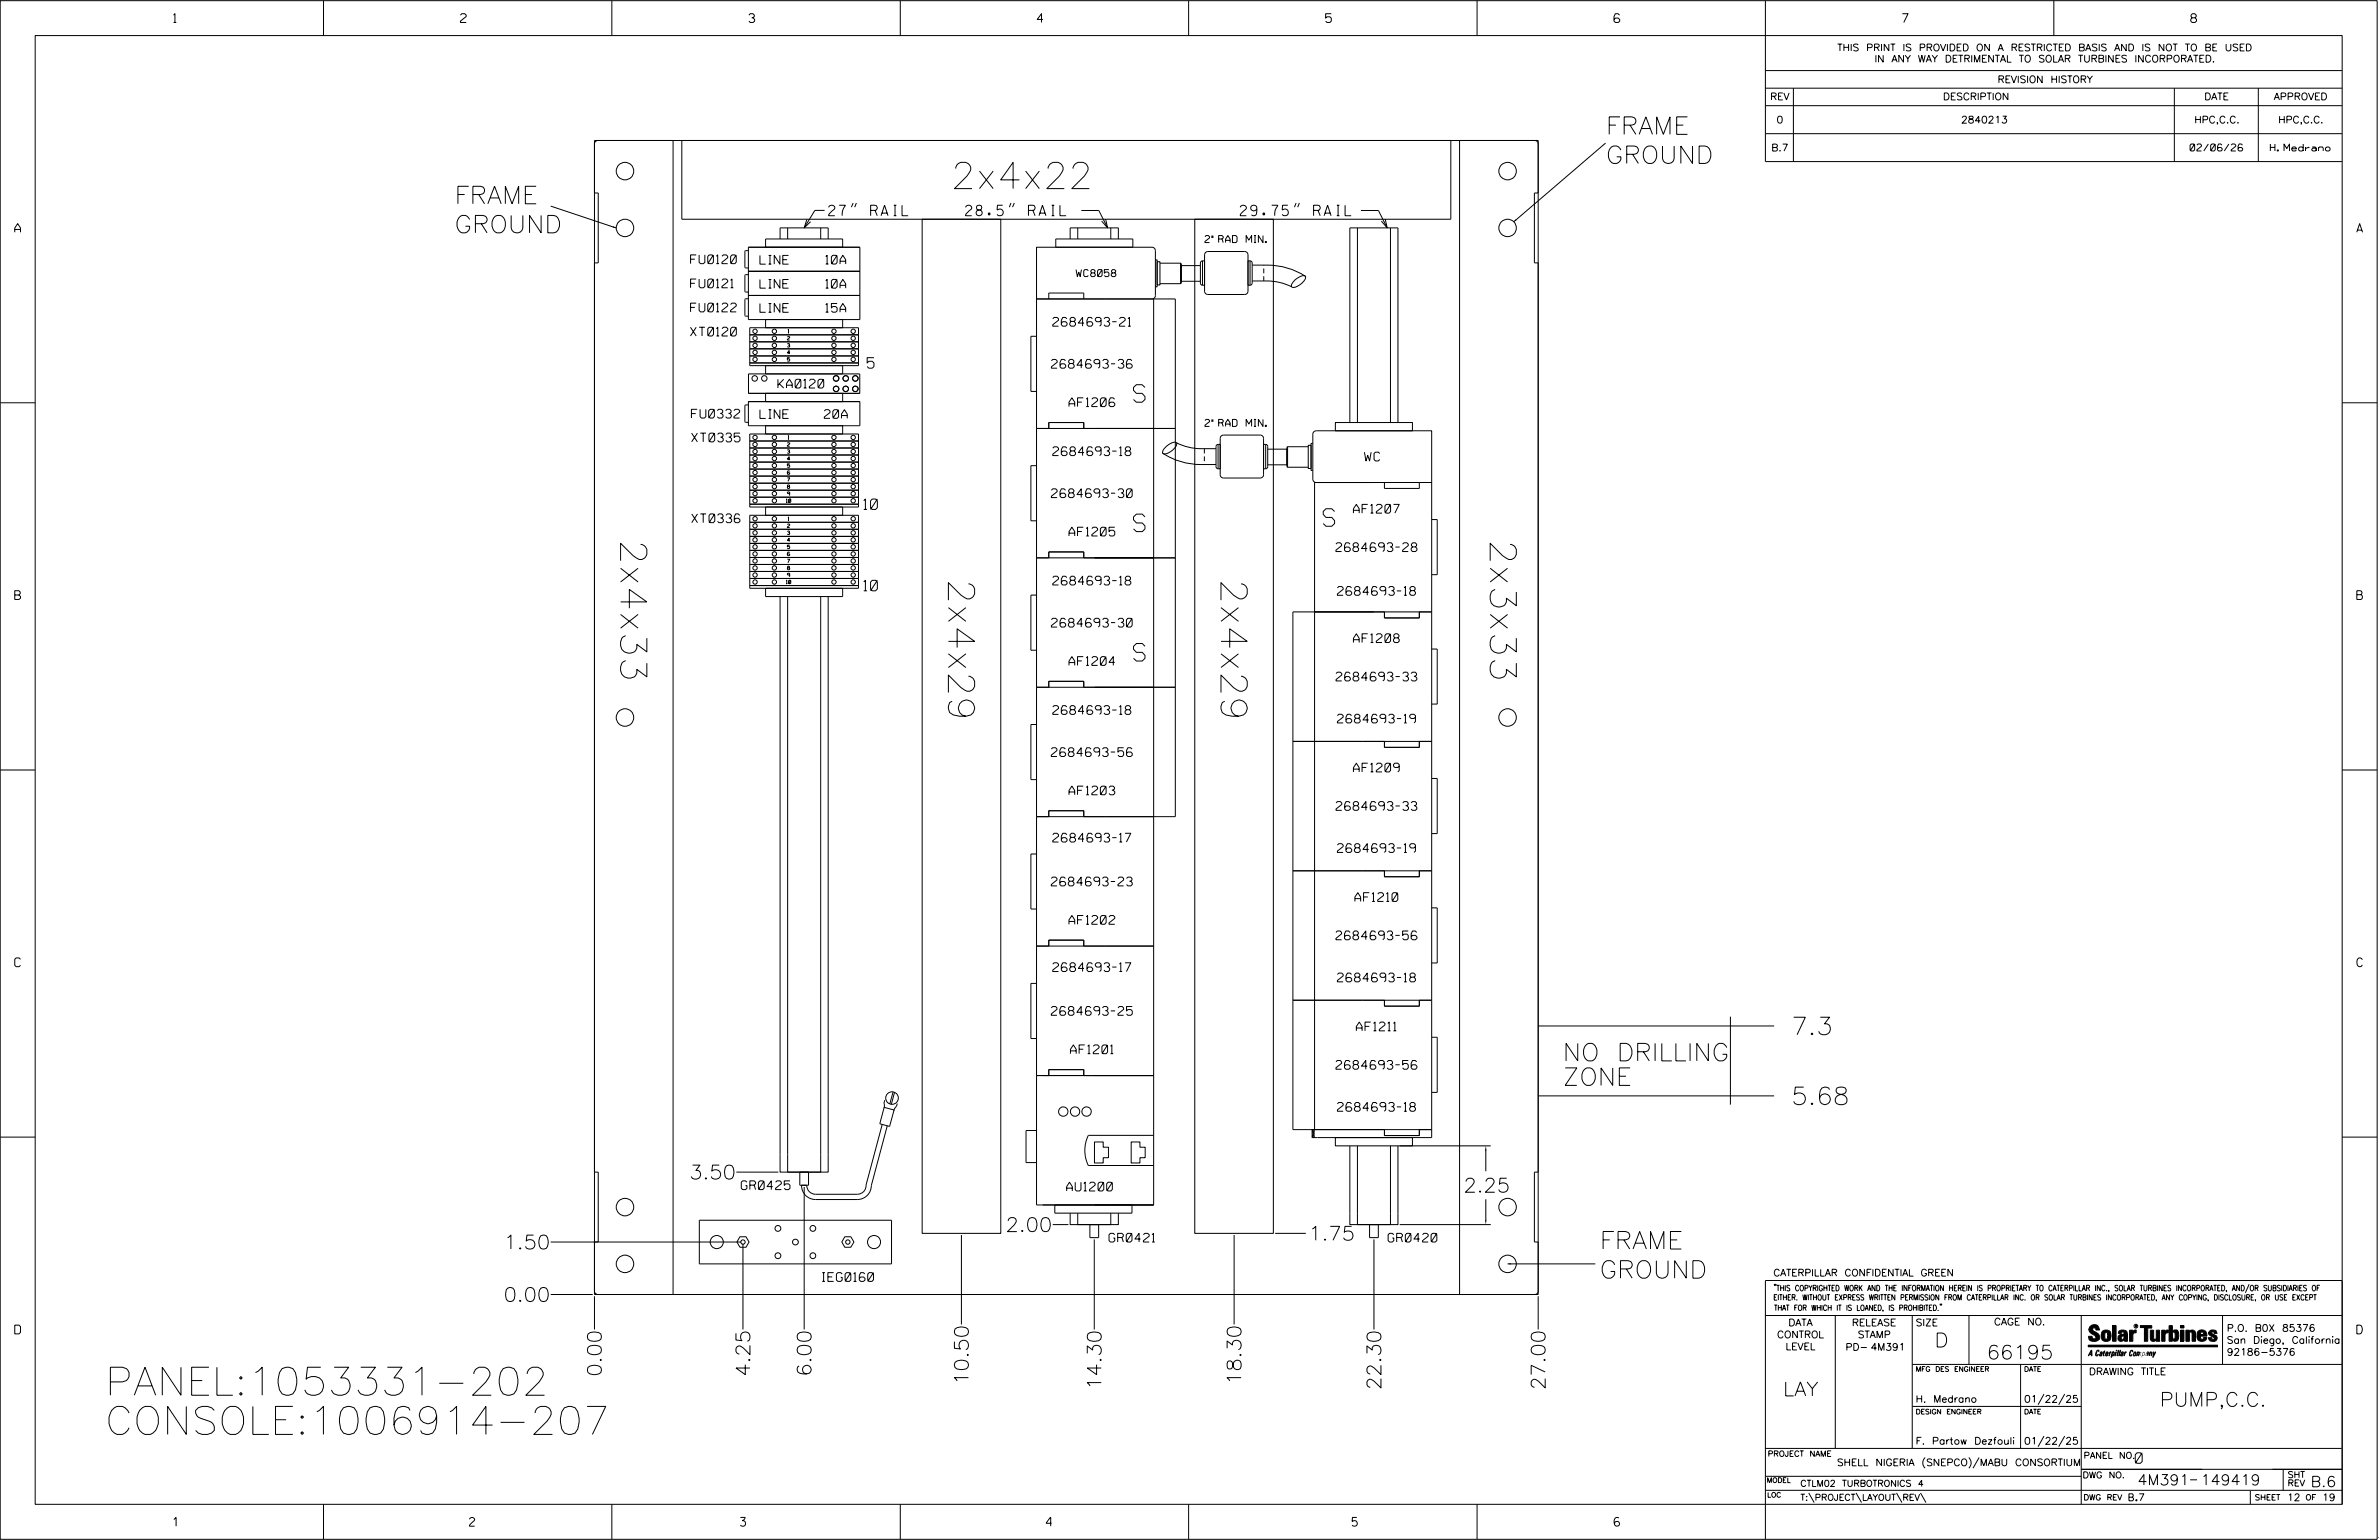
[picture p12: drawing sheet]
<svg xmlns="http://www.w3.org/2000/svg" width="864mm" height="559mm" viewBox="0 0 864 559" stroke-linecap="round" stroke-linejoin="round" font-family="sans-serif">
<defs><g id="words">
<g font-size="10.2">
<text x="38.1" y="506.3">PANEL:1053331-202</text>
<text x="38.1" y="520.5">CONSOLE:1006914-207</text>
</g>
<g font-size="9.5">
<text x="345.1" y="68.4">2x4x22</text>
<text x="225.3" y="195.8" transform="rotate(90 225.3 195.8)">2x4x33</text>
<text x="540.9" y="195.8" transform="rotate(90 540.9 195.8)">2x3x33</text>
<text x="344.3" y="210.1" transform="rotate(90 344.3 210.1)">2x4x29</text>
<text x="443.2" y="210.1" transform="rotate(90 443.2 210.1)">2x4x29</text>
</g>
<g font-size="6.3">
<text x="583" y="48.7">FRAME</text>
<text x="583" y="59.3">GROUND</text>
<text x="165" y="73.9">FRAME</text>
<text x="165" y="84.5">GROUND</text>
<text x="411.5" y="145.9">S</text>
<text x="415.6" y="186.6" transform="rotate(-180 415.6 186.6)">S</text>
<text x="480.3" y="191">S</text>
<text x="415.6" y="233.5" transform="rotate(-180 415.6 233.5)">S</text>
<text x="650.2" y="375.4">7.3</text>
<text x="567.3" y="385">NO DRILLING</text>
<text x="567.3" y="393.8">ZONE</text>
<text x="650.2" y="400.8">5.68</text>
<text x="580.7" y="453.2">FRAME</text>
<text x="580.7" y="463.8">GROUND</text>
</g>
<g font-size="5.1">
<text x="250.2" y="427.8">3.50</text>
<text x="531.3" y="432.6">2.25</text>
<text x="365" y="446.9">2.00</text>
<text x="182.8" y="453.2">1.50</text>
<text x="475" y="450.1">1.75</text>
<text x="182.8" y="472.3">0.00</text>
<text x="702.3" y="488.8">D</text>
<text x="721.2" y="493.2">66195</text>
<text x="218.3" y="499.5" transform="rotate(-90 218.3 499.5)">0.00</text>
<text x="272.2" y="499.5" transform="rotate(-90 272.2 499.5)">4.25</text>
<text x="294.5" y="499.5" transform="rotate(-90 294.5 499.5)">6.00</text>
<text x="351.6" y="502.5" transform="rotate(-90 351.6 502.5)">10.50</text>
<text x="450.5" y="502.5" transform="rotate(-90 450.5 502.5)">18.30</text>
<text x="399.8" y="504.4" transform="rotate(-90 399.8 504.4)">14.30</text>
<text x="501.3" y="504.4" transform="rotate(-90 501.3 504.4)">22.30</text>
<text x="560.9" y="504.4" transform="rotate(-90 560.9 504.4)">27.00</text>
<text x="647.3" y="506.5">LAY</text>
<text x="784" y="510.3">PUMP,C.C.</text>
</g>
<g font-size="3.8">
<text x="300.8" y="78.3">27&quot; RAIL</text>
<text x="350.5" y="78.3">28.5&quot; RAIL</text>
<text x="450.2" y="78.3">29.75&quot; RAIL</text>
<text x="314.8" y="133.6">5</text>
<text x="313.5" y="184.9">10</text>
<text x="313.5" y="214.4">10</text>
<text x="775.1" y="531">0</text>
<text x="775.9" y="538.9">4M391</text>
<text x="798.8" y="538.9">149419</text>
<text x="838.8" y="539.5">B.6</text>
</g>
<g font-size="3.2">
<text x="63" y="8.2">1</text>
<text x="167.2" y="8.2">2</text>
<text x="271.8" y="8.2">3</text>
<text x="376.5" y="8.2">4</text>
<text x="481.2" y="8.2">5</text>
<text x="690.6" y="8.2">7</text>
<text x="795.3" y="8.2">8</text>
<text x="5.4" y="84.3">A</text>
<text x="855.5" y="84.3">A</text>
<text x="250.7" y="95.7">FU0120</text>
<text x="275.9" y="95.8">LINE</text>
<text x="299.8" y="95.8">10A</text>
<text x="250.7" y="104.4">FU0121</text>
<text x="275.9" y="104.6">LINE</text>
<text x="299.8" y="104.5">10A</text>
<text x="250.7" y="113.2">FU0122</text>
<text x="275.9" y="113.3">LINE</text>
<text x="299.8" y="113.3">15A</text>
<text x="382.2" y="118.3">2684693-21</text>
<text x="250.7" y="121.9">XT0120</text>
<text x="381.7" y="133.6">2684693-36</text>
<text x="282.4" y="140.8">KA0120</text>
<text x="388.1" y="147.5">AF1206</text>
<text x="251" y="151.7">FU0332</text>
<text x="275.9" y="151.8">LINE</text>
<text x="299.2" y="151.8">20A</text>
<text x="251.1" y="160.3">XT0335</text>
<text x="382.2" y="165.3">2684693-18</text>
<text x="495.3" y="167.2">WC</text>
<text x="381.7" y="180.6">2684693-30</text>
<text x="251.1" y="189.7">XT0336</text>
<text x="491.3" y="186.2">AF1207</text>
<text x="388.1" y="194.5">AF1205</text>
<text x="485" y="200.1">2684693-28</text>
<text x="382.2" y="212.3">2684693-18</text>
<text x="5.4" y="217.5">B</text>
<text x="485.5" y="216">2684693-18</text>
<text x="855.6" y="217.5">B</text>
<text x="381.7" y="227.5">2684693-30</text>
<text x="491.3" y="233.2">AF1208</text>
<text x="388.1" y="241.5">AF1204</text>
<text x="485" y="247.1">2684693-33</text>
<text x="382.2" y="259.2">2684693-18</text>
<text x="485.5" y="262.3">2684693-19</text>
<text x="381.6" y="274.5">2684693-56</text>
<text x="491.3" y="280.1">AF1209</text>
<text x="388.1" y="288.4">AF1203</text>
<text x="485" y="294">2684693-33</text>
<text x="382.2" y="305.6">2684693-17</text>
<text x="485.5" y="309.3">2684693-19</text>
<text x="381.6" y="321.4">2684693-23</text>
<text x="491.9" y="327.1">AF1210</text>
<text x="388.1" y="335.4">AF1202</text>
<text x="485" y="341">2684693-56</text>
<text x="5.4" y="350.8">C</text>
<text x="382.2" y="352.5">2684693-17</text>
<text x="855.6" y="350.8">C</text>
<text x="485.5" y="356.3">2684693-18</text>
<text x="381.6" y="368.4">2684693-25</text>
<text x="492.4" y="374">AF1211</text>
<text x="388.6" y="382.3">AF1201</text>
<text x="485" y="388">2684693-56</text>
<text x="485.5" y="403.2">2684693-18</text>
<text x="269.1" y="431.7">GR0425</text>
<text x="387.2" y="432.2">AU1200</text>
<text x="402.6" y="450.7">GR0421</text>
<text x="503.9" y="450.7">GR0420</text>
<text x="298.5" y="465">IEG0160</text>
<text x="5.4" y="484">D</text>
<text x="855.6" y="484">D</text>
<text x="62.8" y="553.8">1</text>
<text x="170.4" y="553.8">2</text>
<text x="268.8" y="553.8">3</text>
<text x="379.8" y="553.8">4</text>
<text x="490.8" y="553.8">5</text>
<text x="585.9" y="553.8">6</text>
</g>
<g font-size="2.5">
<text x="666.9" y="18.5">THIS PRINT IS PROVIDED ON A RESTRICTED BASIS AND IS NOT TO BE USED</text>
<text x="680.5" y="22.6">IN ANY WAY DETRIMENTAL TO SOLAR TURBINES INCORPORATED.</text>
<text x="725.1" y="30">REVISION HISTORY</text>
<text x="642.6" y="36.3">REV</text>
<text x="705.3" y="36.3">DESCRIPTION</text>
<text x="800.2" y="36.3">DATE</text>
<text x="825.4" y="36.3">APPROVED</text>
<text x="644.9" y="44.7">0</text>
<text x="711.9" y="44.7">2840213</text>
<text x="796.6" y="44.7">HPC,C.C.</text>
<text x="827" y="44.7">HPC,C.C.</text>
<text x="643" y="54.8">B.7</text>
<text x="795" y="54.8">02/06/26</text>
<text x="824.2" y="54.8">H. Medrano</text>
<text x="437.4" y="88">2&quot; RAD MIN.</text>
<text x="390.6" y="100.4">WC8058</text>
<text x="437.4" y="154.7">2&quot; RAD MIN.</text>
<text x="643.8" y="463">CATERPILLAR CONFIDENTIAL GREEN</text>
<text x="645.1" y="485.5">CONTROL</text>
<text x="649.2" y="481.1">DATA</text>
<text x="672.3" y="481.1">RELEASE</text>
<text x="674.4" y="485.5">STAMP</text>
<text x="695.4" y="481.1">SIZE</text>
<text x="723.8" y="480.8">CAGE NO.</text>
<text x="808.4" y="483.1">P.O. B0X 85376</text>
<text x="648.2" y="489.8">LEVEL</text>
<text x="669.9" y="490">PD- 4M391</text>
<text x="808.4" y="487.5">San Diego, California</text>
<text x="808.4" y="491.8">92186-5376</text>
<text x="758.3" y="498.9">DRAWING TITLE</text>
<text x="695.4" y="508.9">H. Medrano</text>
<text x="734.8" y="508.9">01/22/25</text>
<text x="695.4" y="524.1">F. Partow Dezfouli</text>
<text x="734.8" y="524.1">01/22/25</text>
<text x="666.8" y="531.9">SHELL NIGERIA (SNEPCO)/MABU CONSORTIUM</text>
<text x="772.8" y="544.6">B.7</text>
<text x="830.2" y="544.6">12</text>
<text x="843" y="544.6">19</text>
</g>
<g font-size="2.3">
<text x="756.4" y="529.2">PANEL NO.</text>
<text x="653.5" y="539.4">CTLM02 TURBOTRONICS 4</text>
<text x="756" y="536.3">DWG NO.</text>
<text x="830.4" y="539.3">REV</text>
<text x="830.4" y="536.2">SHT</text>
<text x="653.5" y="544.5">T:\PROJECT\LAYOUT\REV\</text>
</g>
<g font-size="2">
<text x="643.8" y="468.4">&quot;THIS COPYRIGHTED WORK AND THE INFORMATION HEREIN IS PROPRIETARY TO CATERPILLAR INC., SOLAR TURBINES INCORPORATED, AND/OR SUBSIDIARIES OF</text>
<text x="643.8" y="471.8">EITHER. WITHOUT EXPRESS WRITTEN PERMISSION FROM CATERPILLAR INC. OR SOLAR TURBINES INCORPORATED, ANY COPYING, DISCLOSURE, OR USE EXCEPT</text>
<text x="644" y="475.6">THAT FOR WHICH IT IS LOANED, IS PROHIBITED.&quot;</text>
<text x="641.7" y="528.5">PROJECT NAME</text>
<text x="756.3" y="544.3">DWG REV</text>
<text x="818.5" y="544.3">SHEET</text>
<text x="836.9" y="544.3">OF</text>
</g>
<g font-size="1.8">
<text x="695.4" y="497.6">MFG DES ENGINEER</text>
<text x="734.8" y="497.6">DATE</text>
<text x="695.4" y="513.1">DESIGN ENGINEER</text>
<text x="734.8" y="513.1">DATE</text>
<text x="641.3" y="538">MODEL</text>
<text x="641.5" y="543.3">LOC</text>
</g>
<g font-size="1.3">
<text x="285.8" y="123.4">2</text>
<text x="285.8" y="125.9">3</text>
<text x="286" y="120.8">1</text>
<text x="285.8" y="128.5">4</text>
<text x="285.8" y="131">5</text>
<text x="285.8" y="161.9">2</text>
<text x="286" y="159.4">1</text>
<text x="285.8" y="167">4</text>
<text x="285.8" y="164.5">3</text>
<text x="285.8" y="172.1">6</text>
<text x="285.8" y="169.6">5</text>
<text x="285.8" y="179.8">9</text>
<text x="285.8" y="177.2">8</text>
<text x="285.8" y="174.7">7</text>
<text x="285.4" y="182.3">10</text>
<text x="285.8" y="191.4">2</text>
<text x="286" y="188.9">1</text>
<text x="285.8" y="196.5">4</text>
<text x="285.8" y="194">3</text>
<text x="285.8" y="199.1">5</text>
<text x="285.8" y="209.3">9</text>
<text x="285.8" y="206.7">8</text>
<text x="285.8" y="204.2">7</text>
<text x="285.4" y="211.8">10</text>
</g>
<text font-size=".9" x="775.1" y="481.7">R</text>
</g></defs>
<g fill="none" stroke="#000" stroke-width=".36">
<path d="M.1 .2h862.8v558.4h-862.8zM12.8 12.9h837.4v533h-837.4zM117.4 .2v12.7M222.1 .2v12.7M326.8 .2v12.7M431.5 .2v12.7M536.2 .2v12.7M587.9 5.5l-.5-.5h-1l-.5 1v1.7l.5 .4h1l.6-.4v-.6l-.6-.5h-1l-.5 .5M640.9 .2v58.4h209.3M745.6 .2v12.7M640.9 25.6h209.3M640.9 32h209.3"/>
<path d="M640.9 38.3h209.3M651 32v26.6M789.3 32v26.6M819.8 32v26.6M215.8 51h342.6v418.7h-342.6zM217.1 51a1.26 1.26 0 0 0-1.3 1.2M244.3 51v418.7M247.5 51v28.6h279.2v-28.6M529.8 51v418.7M557.1 51l.9 .4 .4 .8M582.8 51.9l-33.3 28.6M640.9 48.5h209.3"/>
<path d="M199.9 74.8l23.8 7.9M215.8 70h1.4v25.4h-1.4M292.9 79.6l-1 3.1 2.4-2.3M299.3 76.3h-3.5l-3.9 6.4M309.7 73.7l-.6 1.5M310.9 73.7l-.6 1.5M334.8 79.6h28.5v367.9h-28.5zM367 73.7l-.6 1.5M368.2 73.7l-.6 1.5M392.5 76.4h6.4l3.2 6.3M401.4 79.5l.7 3.2-2.2-2.5M433.7 79.6h28.5v367.9h-28.5z"/>
<path d="M470.5 73.7l-.6 1.5M471.7 73.7l-.6 1.5M494 76.4h6.4l3.2 6.3M502.8 79.5l.8 3.2-2.2-2.5M558.4 70h-1.4v25.4h1.4M271.7 90.9h-1l-.3 .3v5.8l.3 .2h1M271.7 99.7h-1l-.3 .2v5.8l.3 .3h1M271.7 89.7h40.4v26.3h-40.4zM271.7 98.5h40.4M277.9 89.7v-3h28v3M283.2 86.7v-4h17.4v4M285.9 82.7v4"/>
<path d="M297.9 82.7v4M376.3 89.7l42.3 .1 .6 .4 .2 .7v16.8l-.5 .6-.7 .2h-41.9zM383.3 86.7h27.9v3h-27.9zM388.5 86.7v-4h17.5v4M391.2 82.7v4M403.2 82.7v4M419.4 94.3h.7v9.8h-.7M420.1 95h1v8.4h-1zM421.1 95.5h7.5v7.4h-7.5M428.6 95.5l.2 .2v7l-.2 .2M435.8 96.4h-7v5.7h7M436.5 94.7l-.5 .2-.2 .5v7.3l.2 .6 .5 .2"/>
<path d="M436.5 94.7h.8v8.8h-.8M436.5 94.7v8.8M437.8 91.5l.7-.2h13.3l1 .5 .2 .7v13.2l-.5 .9-.7 .3h-13.3l-1-.5-.2-.7v-13.2zM453.8 94.7l.5 .2 .3 .5v7.3l-.3 .6-.5 .2M453.8 94.7h-.8v8.8h.8M453.8 94.7v8.8M454.6 96.2h5.4a25.4 25.4 0 0 1 13.9 4.1M492.8 82.7v70.6M504.8 82.7v70.6M271.7 108.4h-1l-.3 .3v5.8l.3 .2h1M271.7 107.2h40.4M272.2 118.9h39.4v13.8h-39.4z"/>
<path d="M277.9 116v2.9M305.9 116v2.9M380.7 108.5v-2.2h12.7v2.2M418.8 108.5v328.7h-42.5v-328.7h50.3v187.8h-50.3M454.6 102h5.4a19.9 19.9 0 0 1 8.9 2.1M469.9 101.8l.3-.3a3.6 3.6 0 0 1 3.7-1.2 3.8 3.8 0 0 1-2.6 3.4 1.75 1.75 0 0 1-2.5 .1l.1-.6zM271.7 135.7h40.4v7h-40.4zM272.2 131.7h39.4M272.2 121.5h39.4M272.2 124h39.4M272.2 126.6h39.4M272.2 129.2h39.4"/>
<path d="M277.9 132.7v3M305.9 132.7v3M376.3 122h-2.1v20h2.1M.1 146.2h12.7M271.7 146.9h-1l-.3 .3v5.8l.3 .2h1M271.7 145.7h40.4v8.8h-40.4zM272.2 157.5h39.4v26.5h-39.4zM277.9 154.5h28v3h-28zM277.9 142.7v3M305.9 142.7v3M376.3 155.5h50.3M380.7 155.5v-2.2h12.7v2.2"/>
<path d="M443.2 158.4l.9-.5h13.4l.7 .2 .5 1v13.2l-.2 .7-1 .5h-13.4l-.7-.3-.5-.9v-13.2zM477.1 156.6l.7-.3h41.9v18.8l-42.3-.1-.6-.4-.2-.8v-16.2zM484.8 153.3h27.9v3h-27.9zM490 153.3v-70.6h17.5v70.6M850.2 146.2h12.7M272.2 177.9h39.4M272.2 175.3h39.4M272.2 172.8h39.4M272.2 170.2h39.4M272.2 167.7h39.4M272.2 165.1h39.4M272.2 162.6h39.4"/>
<path d="M272.2 160h39.4M376.3 169h-2.1v20h2.1M422.1 164.5a25.1 25.1 0 0 0 13.9 4.1M423.1 162.2l.4-.3a3.6 3.6 0 0 1 3.6-1.2 4.5 4.5 0 0 1-3.3 3.8l-.4 .1a.88 .88 0 0 1-1.3-.1 .88 .88 0 0 1 .2-1.3zM427.1 160.7a19.8 19.8 0 0 0 8.9 2.1M435.9 168.6h5.5M435.9 162.8h5.5M442.2 161.3h.7v8.8h-.7M442.2 161.3v8.8M442.2 161.3l-.6 .2-.2 .5v7.3l.2 .6 .6 .2M459.5 161.3l.5 .2 .2 .5v7.3l-.2 .6-.5 .2M459.5 161.3h-.8v8.8h.8"/>
<path d="M459.5 161.3v8.8M460.2 163h6.9v5.7h-6.9M467.4 162.1l-.3 .2v7l.3 .2M474.9 162.1h-7.5v7.4h7.5M474.9 161.6h1v8.4h-1zM476.6 160.9h-.7v9.8h.7M272.2 187h39.4v26.5h-39.4zM272.2 199.7h39.4M272.2 197.2h39.4M272.2 194.6h39.4M272.2 192.1h39.4M272.2 189.5h39.4"/>
<path d="M272.2 183h39.4M272.2 180.4h39.4M277.9 184v3M305.9 184v3M519.7 188.5h2v20h-2M272.2 212.5h39.4M272.2 209.9h39.4M272.2 207.4h39.4M272.2 204.8h39.4M272.2 202.3h39.4M283.2 216.5v208.8h17.4v-208.8M285.9 216.5v208.8h12v-208.8"/>
<path d="M286.6 200.6l-.6-.3-.2 .5v.6l.7 .2 .2-.2-.2-.4-.7 .2M305.9 213.5v3h-28v-3M376.3 215.9h-2.1v20h2.1M376.3 202.4h50.3M380.7 202.4v-2.1h12.7v2.1M502.6 222v2.2h12.6v-2.2M519.7 222h-50.4v187.9h50.4M519.7 235.5h2v20h-2M376.3 249.4h50.3M380.7 249.4v-2.2h12.7v2.2M.1 279.4h12.7M376.3 262.9h-2.1v20h2.1"/>
<path d="M469.3 269h50.4M502.6 269v2.2h12.6v-2.2M850.2 279.4h12.7M380.7 296.3v-2.1h12.7v2.1M519.7 282.5h2v20h-2M376.3 309.9h-2.1v19.9h2.1M469.3 316h50.4M502.6 316v2.1h12.6v-2.1M519.7 329.4h2v20h-2M376.3 356.8h-2.1v20h2.1M376.3 343.3h42.5M380.7 343.3v-2.2h12.7v2.2"/>
<path d="M469.3 362.9h50.4M502.6 362.9v2.2h12.6v-2.2M519.7 376.4h2v20h-2M558.4 372.3h85.6M628.2 368.9v31.9M321.2 399.2l-.3 1.1v1.7M324.2 396.2l-1.2 4.4M324.7 396.3l-1.1 4.4M376.3 390.3h42.5M380.7 390.3v-2.2h12.7v2.2M558.4 397.7h85.6M.1 412.6h12.7"/>
<path d="M320.3 408l-5.9 22M321 401.8l3.6 1-1.7 5.9-3.5-.9zM322.1 408.5l-5.8 21.7a5.1 5.1 0 0 1-5.1 5.1h-15.1a5.1 5.1 0 0 1-5.1-5.2M325.7 400.4l-.3 1.1-.9 1.5M376.3 410.2h-3.8v11.7h3.8M397.3 414.4h3.2v1.9h1.9v3.8h-1.9v1.9h-3.2zM410.6 414.4h3.2v1.9h1.9v3.8h-1.9v1.9h-3.2zM418.8 412h-23.7a12.4 12.4 0 0 0 0 10.9h23.7M476.3 409.9v2.9l.7-2.9v2.9zM477.2 409.9v-234.8h25.4v2.1h12.6v-2.1h4.5v237.7h-43.4M484.8 412.8h27.9v3h-27.9zM490 415.8v28.6h17.5v-28.6"/>
<path d="M492.8 415.8v28.6h12v-28.6M502.6 409.9v2.1h12.6v-2.1M508.1 415.8h33.1M539.4 417.6v7.4M850.2 412.6h12.7M215.8 425.3h1.4v25.4M267.3 425.3h15.2M290.3 425.3h3.2v4.8h-3.2zM291.9 430.7v51.7M314.4 429.9a3.2 3.2 0 0 1-3.2 3.5h-15.1a3.2 3.2 0 0 1-3.2-3.3M382.9 437.2v3h28v-3M539.4 435.2v7.3"/>
<path d="M558.4 425.3h-1.4v25.4h1.4M199.9 450.7h69.2M253.9 442.8h69.7v15.8h-69.7zM268.6 448.8h2.2l1.1 1.9-1.1 1.9h-2.2l-1.1-1.9zM269.7 451.3v31.1M306.7 448.8h2.2l1.1 1.9-1.1 1.9h-2.2l-1.1-1.9zM349 448.1v32.5M382.2 444.4h5.6M388.5 440.2v4.2h17.5v-4.2M391.2 440.2v4.2h12v-4.2M395.6 444.4h3.2v4.7h-3.2zM397.2 449.7v32.7"/>
<path d="M448 448.1v32.5M462.9 447.5h11.1M497.2 444.4h3.1v4.7h-3.1zM498.8 449.7v32.7M508.1 444.4h33.1M547.3 458.6h31.8M199.9 469.7h15.3M215.8 468.5a1.26 1.26 0 0 0 1.3 1.2M215.8 470.4v12M558.4 468.5l-.4 .8-.9 .4M558.4 470.4v12M640.9 477.3h209.3"/>
<path d="M644.2 466.1l-.1 .4M644.7 466.1l-.2 .4M666.2 477.3v48.3M694.2 477.3v48.3M704.4 473.3l-.1 .4M704.8 473.3l-.1 .4M714.8 477.3v17.8M755.5 477.3v68.6M806.8 477.3v17.8M816.5 466l-1.4 3.1M850.2 464.6h-209.3v94M850.2 464.8v81.1"/>
<path d="M694.2 495.1h156M733.5 495.1v30.5M758.6 481.4a2.02 2.02 0 0 1 3.1-.1l.5 1.3h-1.3l-.2-.6-.4-.2-.6 .1-.1 .4 .4 .7a2.46 2.46 0 0 1 2.2 2.9 2.83 2.83 0 0 1-3.8 .3l-.3-1.3h1.3l.2 .7 .6 .3 .5-.2 .2-.5-.4-.6-1.9-1.2-.4-.9zM759.2 491.3h-.7l.7-1.2v1.9h.2l-.1-2.1-1.3 2.1 .5-.5h.7M761.3 490l.3-.2 .4 .3-.1 .3-.3-.4-.4 .3-.3 1.6h.4l.4-.5-.3 .6-.4 .1-.3-.4zM762.6 490.6l.5-.1-.1 1.4h-.9a.74 .74 0 0 1 .9-.8l-.3 .7-.5 .1 .2-.5 .6-.2v-.5l-.7 .2zM763 483.2a2.17 2.17 0 0 1 3.1 0l.3 1.4-.3 1.5a2.17 2.17 0 0 1-3.1 0l-.3-1.5zM763.6 490.5l.4-.4 .2 .6h-.3l-.3 .9 .2 .4-.3-.1zM764.1 483.7l.5-.4 .4 .3v2.2l-.4 .2-.5-.2zM764.6 491.1l.6 .2v-.7l-.4-.1-.4 .6-.1 .8h.6M764.6 491.1l-.1 .8h.4M764.6 482.6v.8"/>
<path d="M764.8 490.7l.4 .1v.3h-.6zM765 491.5l-.1 .4zM766 490.5l-.5 1.5zM766 490.8l.4-.3-.4 .4M766.9 481h1.3v5.7h-1.3zM767 490.8l.5 .1-.3 .8-.4 .2zM767.3 490.5h-.5l-.5 2M767.3 490.5a.8 .8 0 0 1 .2 1 .8 .8 0 0 1-.9 .4l-.1 .6M767.3 490.5l-.1 .2M768.1 490.5l-.4 1.5zM768.2 489.9h.3l-.1 .2h-.2zM769 489.9l-.5 2.1z"/>
<path d="M769.7 489.9l-.6 2.1zM770.1 491.4l.5-.3-.5 .8zM770.4 491.9h.1M770.6 491.1l.1-.4-.7 .2 .1-.3 .6-.1 .2 .3-.5 1.1M770.6 491.1a.74 .74 0 0 0-.8 .8h.6M771 484.8h-.7l-.3 .6 .4 .7 .5-.3 .1-2.4h-.8l-.1 .4h-1.2a1.71 1.71 0 0 1 1.8-1.3 1.71 1.71 0 0 1 1.6 1.4v2.8h-1.1l-.1-.6M771 484.2l-1.5 .1a1.41 1.41 0 0 0 0 2.4l.5 .1 1.1-.7M771.2 486.1h-.1M771.4 490.5l.1 .3 .4-.3-.9 1.5zM771.5 490.8h.1M773 482.7h1.2v.5l.5-.5 .7-.1v1h-.6l-.5 .4-.1 2.7h-1.2zM773.3 490.3l.6-.4 .4 .2-.1 .4-.3-.4a1.28 1.28 0 0 0-.5 1.8l.6-.4-.1 .4-.8 .1z"/>
<path d="M774.7 490.8l.5-.3a.88 .88 0 0 1 .2 .9 .88 .88 0 0 1-.7 .7l-.2-.2zM774.8 490.9h.5l-.3 1h-.3l-.2-.2zM775.2 490.5l-.1 .2M776.8 481h4.3v.9h-1.5v4.8h-1.3M776.8 490.6l-.8 .2v-.3l-.4 1.5 .8-1.3v1.3l.3-1.2M779.3 491.1h.4M779.6 490.5h.3l-.3 1.4M779.6 490.7h.2l-.1 .4M779.7 491.1l-.1 .4M779.7 491.1l-.4 .2M780.1 492l.4-1.5 .1 .3 .3-.3 .3 .2-.3 1.3v-1.3l-.7 1.3M780.6 482.7h1.2v2.7l.1 .4 .4 .3 .4-.7v-2.7h1.2l.1 4h-1.3v-.5l-1.1 .6-.7-.3-.3-.7z"/>
<path d="M781.6 492.5l1-2-.8 1.3-.2-1.3-.2 2M784.7 482.7h1.2v.5l.5-.5 .7-.1v1h-.5l-.6 .4-.1 2.7h-1.2zM787.4 481h1.2v2a1.4 1.4 0 0 1 2.2 .2l.1 1.4-.4 1.9-1.5 .1-.4-.5v-1l.5 .9 .5-.3v-2.1l-.5-.4-.5 .7v2.8h-1.2zM791.5 482.7h1.3v4h-1.3zM791.5 481h1.3v.9h-1.3zM793.5 482.7h1.3v.4l.7-.5 1.1 .2 .4 .6v3.3h-1.2l-.3-3.4-.7 .2v3.2h-1.3zM794.8 483.1h.1M797.7 483.2a1.92 1.92 0 0 1 2.4-.5 1.92 1.92 0 0 1 1 2.1h-2.3v.8l.6 .5 .5-.3v-.5h1.2a1.83 1.83 0 0 1-2.1 1.4 1.83 1.83 0 0 1-1.5-2.1zM798.8 484.2v.6M799.1 483.4h.6l.2 .8h-1.1zM804.6 482.9a1.84 1.84 0 0 0-2.9 .8 3.3 3.3 0 0 0 2.2 1.9l-.5 .5-.4-.3-.1-.4h-1.2l.1 .6a1.92 1.92 0 0 0 2.9 .4M804.9 483.8h-1.2l-.2-.6-.5 .1-.1 .3 .1 .3 1.8 .9"/>
<path d="M805.1 488.1h-47.1v.6h47.1M694.2 510.3h61.3M742 505.8l-2.2 3.9M749.5 505.8l-2.2 3.9M640.9 525.6h209.2M640.9 535.7h114.6M698.9 528.9a2.59 2.59 0 0 0 0 3.8M714.7 528.9a2.59 2.59 0 0 1 0 3.8M718.4 528.9l-2.2 3.8M742 521.1l-2.2 3.8M749.5 521.1l-2.2 3.8M755.5 533.2h94.7"/>
<path d="M795 537h2.6M828.8 533.2v7.6M117.4 545.9v12.7M222.1 545.9v12.7M326.8 545.9v12.7M431.5 545.9v12.7M536.2 545.9v12.7M640.9 540.8h209.3M656.6 541.7l2 3.5M673.8 541.7l1.9 3.5M688.4 541.7l2 3.5M697.2 541.7l1.9 3.5"/>
<path d="M816.9 541v4.9M863.5 558h.1"/>
<circle cx="226.9" cy="62.1" r="3.2"/>
<circle cx="547.3" cy="62.1" r="3.2"/>
<circle cx="226.9" cy="82.7" r="3.2"/>
<circle cx="547.3" cy="82.7" r="3.2"/>
<circle cx="274" cy="137.3" r="1"/>
<circle cx="274.1" cy="122.8" r=".79"/>
<circle cx="274.1" cy="130.4" r=".79"/>
<circle cx="274.1" cy="127.9" r=".79"/>
<circle cx="274.1" cy="120.2" r=".79"/>
<circle cx="274.1" cy="125.3" r=".79"/>
<circle cx="277.5" cy="137.3" r="1"/>
<circle cx="281.1" cy="122.7" r=".8"/>
<circle cx="281.1" cy="130.4" r=".8"/>
<circle cx="281.1" cy="127.9" r=".8"/>
<circle cx="281.1" cy="120.2" r=".8"/>
<circle cx="281.1" cy="125.3" r=".79"/>
<circle cx="302.7" cy="130.4" r=".8"/>
<circle cx="302.7" cy="122.7" r=".8"/>
<circle cx="302.7" cy="120.2" r=".8"/>
<circle cx="302.7" cy="127.9" r=".8"/>
<circle cx="302.7" cy="125.3" r=".79"/>
<circle cx="303.5" cy="137.3" r="1"/>
<circle cx="307" cy="137.3" r="1"/>
<circle cx="309.7" cy="122.8" r=".79"/>
<circle cx="309.7" cy="130.4" r=".79"/>
<circle cx="309.7" cy="127.9" r=".79"/>
<circle cx="309.7" cy="120.2" r=".79"/>
<circle cx="309.7" cy="125.3" r=".79"/>
<circle cx="310.5" cy="137.3" r="1.01"/>
<circle cx="274.1" cy="158.7" r=".79"/>
<circle cx="281.1" cy="158.7" r=".8"/>
<circle cx="302.7" cy="158.7" r=".8"/>
<circle cx="303.5" cy="141.1" r="1"/>
<circle cx="307" cy="141.1" r="1"/>
<circle cx="309.7" cy="158.7" r=".79"/>
<circle cx="310.5" cy="141.1" r="1"/>
<circle cx="274.1" cy="168.9" r=".79"/>
<circle cx="274.1" cy="179.1" r=".79"/>
<circle cx="274.1" cy="161.3" r=".79"/>
<circle cx="274.1" cy="176.6" r=".79"/>
<circle cx="274.1" cy="166.4" r=".79"/>
<circle cx="274.1" cy="174" r=".79"/>
<circle cx="274.1" cy="171.5" r=".79"/>
<circle cx="274.1" cy="163.8" r=".79"/>
<circle cx="281.1" cy="168.9" r=".8"/>
<circle cx="281.1" cy="179.1" r=".8"/>
<circle cx="281.1" cy="176.6" r=".8"/>
<circle cx="281.1" cy="161.3" r=".8"/>
<circle cx="281.1" cy="166.4" r=".8"/>
<circle cx="281.1" cy="174" r=".8"/>
<circle cx="281.1" cy="171.5" r=".8"/>
<circle cx="281.1" cy="163.8" r=".79"/>
<circle cx="302.7" cy="176.6" r=".8"/>
<circle cx="302.7" cy="179.1" r=".8"/>
<circle cx="302.7" cy="161.3" r=".8"/>
<circle cx="302.7" cy="168.9" r=".8"/>
<circle cx="302.7" cy="174" r=".8"/>
<circle cx="302.7" cy="166.4" r=".8"/>
<circle cx="302.7" cy="171.5" r=".8"/>
<circle cx="302.7" cy="163.8" r=".79"/>
<circle cx="309.7" cy="168.9" r=".79"/>
<circle cx="309.7" cy="176.6" r=".79"/>
<circle cx="309.7" cy="179.1" r=".79"/>
<circle cx="309.7" cy="161.3" r=".79"/>
<circle cx="309.7" cy="166.4" r=".79"/>
<circle cx="309.7" cy="174" r=".79"/>
<circle cx="309.7" cy="171.5" r=".79"/>
<circle cx="309.7" cy="163.8" r=".79"/>
<circle cx="274.1" cy="195.9" r=".79"/>
<circle cx="274.1" cy="188.2" r=".79"/>
<circle cx="274.1" cy="193.3" r=".79"/>
<circle cx="274.1" cy="181.7" r=".79"/>
<circle cx="274.1" cy="198.4" r=".79"/>
<circle cx="274.1" cy="190.8" r=".79"/>
<circle cx="281.1" cy="195.9" r=".8"/>
<circle cx="281.1" cy="188.2" r=".8"/>
<circle cx="281.1" cy="181.7" r=".8"/>
<circle cx="281.1" cy="193.3" r=".8"/>
<circle cx="281.1" cy="198.4" r=".8"/>
<circle cx="281.1" cy="190.8" r=".79"/>
<circle cx="302.7" cy="188.2" r=".8"/>
<circle cx="302.7" cy="195.9" r=".8"/>
<circle cx="302.7" cy="181.7" r=".8"/>
<circle cx="302.7" cy="193.3" r=".8"/>
<circle cx="302.7" cy="198.4" r=".8"/>
<circle cx="302.7" cy="190.8" r=".79"/>
<circle cx="309.7" cy="188.2" r=".79"/>
<circle cx="309.7" cy="195.9" r=".79"/>
<circle cx="309.7" cy="181.7" r=".79"/>
<circle cx="309.7" cy="193.3" r=".79"/>
<circle cx="309.7" cy="198.4" r=".79"/>
<circle cx="309.7" cy="190.8" r=".79"/>
<circle cx="274.1" cy="203.5" r=".79"/>
<circle cx="274.1" cy="206.1" r=".79"/>
<circle cx="274.1" cy="211.2" r=".79"/>
<circle cx="274.1" cy="201" r=".79"/>
<circle cx="274.1" cy="208.7" r=".79"/>
<circle cx="281.1" cy="203.5" r=".8"/>
<circle cx="281.1" cy="206.1" r=".8"/>
<circle cx="281.1" cy="208.6" r=".8"/>
<circle cx="281.1" cy="211.2" r=".8"/>
<circle cx="281.1" cy="201" r=".8"/>
<circle cx="302.7" cy="203.5" r=".8"/>
<circle cx="302.7" cy="206.1" r=".8"/>
<circle cx="302.7" cy="208.6" r=".8"/>
<circle cx="302.7" cy="211.2" r=".8"/>
<circle cx="302.7" cy="201" r=".8"/>
<circle cx="309.7" cy="203.5" r=".79"/>
<circle cx="309.7" cy="206.1" r=".79"/>
<circle cx="309.7" cy="208.7" r=".79"/>
<circle cx="309.7" cy="211.2" r=".79"/>
<circle cx="309.7" cy="201" r=".79"/>
<circle cx="226.9" cy="260.4" r="3.2"/>
<circle cx="547.3" cy="260.4" r="3.2"/>
<circle cx="323.8" cy="398.4" r="2.28"/>
<circle cx="386" cy="403.3" r="1.7"/>
<circle cx="390.3" cy="403.3" r="1.69"/>
<circle cx="394.4" cy="403.3" r="1.7"/>
<circle cx="226.9" cy="438" r="3.2"/>
<circle cx="547.3" cy="438" r="3.2"/>
<circle cx="226.9" cy="458.6" r="3.2"/>
<circle cx="260.2" cy="450.7" r="2.38"/>
<circle cx="269.7" cy="450.7" r=".8"/>
<circle cx="282.4" cy="445.7" r="1.06"/>
<circle cx="282.4" cy="455.6" r="1.06"/>
<circle cx="288.8" cy="450.7" r="1.05"/>
<circle cx="295.1" cy="445.7" r="1.05"/>
<circle cx="295.1" cy="455.6" r="1.05"/>
<circle cx="307.8" cy="450.7" r=".8"/>
<circle cx="317.3" cy="450.7" r="2.38"/>
<circle cx="547.3" cy="458.6" r="3.2"/>
<circle cx="775.4" cy="481.2" r=".69"/>
</g>
<path d="M458.8 102v-5.8M437.2 162.8v5.8" fill="none" stroke="#000" stroke-width=".36" stroke-dasharray="1.7 1.1" stroke-linecap="butt"/>
<g fill="#000">
<path d="M550.3 79.5l.3 .3-1.1 .7zM222.6 82.1l1.1 .6-1.3-.2zM539.4 415.8l.2 1.8h-.6zM539 442.5h.6l-.2 1.9zM547.3 458.6l1.2-.2v.4zM768.1 490.5l-.4 1.5zM768.2 489.9h.3l-.1 .2h-.2zM769 489.9l-.5 2.1zM769.7 489.9l-.6 2.1zM791.5 481h1.3v.9h-1.3zM791.5 482.7h1.3v4h-1.3zM758 488.1h47.1v.6h-47.1z"/>
<path d="M759.2 489.9l-1.2 2.1 .5-.5h.7v.5h.2zM759.2 490.1v1.2h-.7z" fill-rule="evenodd"/>
<path d="M758.6 481.4a2.02 2.02 0 0 1 3.1-.1l.5 1.3h-1.3l-.2-.6-.4-.2-.6 .1-.1 .4 .4 .7a2.46 2.46 0 0 1 2.2 2.9 2.83 2.83 0 0 1-3.8 .3l-.3-1.3h1.3l.2 .7 .6 .3 .5-.2 .2-.5-.4-.6-1.9-1.2-.4-.9z" fill-rule="evenodd"/>
<path d="M761.3 490l.3-.2 .4 .3-.1 .3-.3-.4-.4 .3-.3 1.6h.4l.4-.5-.3 .6-.4 .1-.3-.4z" fill-rule="evenodd"/>
<path d="M762.6 490.6l.5-.1-.1 1.4h-.9a.74 .74 0 0 1 .9-.8l-.6 .3-.2 .5 .5-.1 .3-.6v-.5l-.7 .2z" fill-rule="evenodd"/>
<path d="M763.6 490.5l.4-.4 .2 .6h-.3l-.3 .9 .2 .4-.3-.1z" fill-rule="evenodd"/>
<path d="M764.8 490.5l.5 .3-.1 .5h-.6l.6-.2v-.3l-.4-.1-.3 1.2h.4l.3-.4-.6 .6-.3-.2v-.4z" fill-rule="evenodd"/>
<path d="M763 483.2a2.17 2.17 0 0 1 3.1 0l.3 1.4-.3 1.5a2.17 2.17 0 0 1-3.1 0l-.3-1.5zM764.1 483.7v2.1l.5 .2 .4-.2v-2.2l-.4-.3z" fill-rule="evenodd"/>
<path d="M766 490.5v.3l.4-.1-.4 .2-.5 1.1z" fill-rule="evenodd"/>
<path d="M766.8 490.5l-.5 2 .3-.6a.71 .71 0 0 0 .9-.5 .71 .71 0 0 0-.4-.9zM767 490.8l.5 .1-.3 .8-.4 .2z" fill-rule="evenodd"/>
<path d="M766.9 481h1.3v5.7h-1.3z" fill-rule="evenodd"/>
<path d="M770.1 490.6l.6-.1 .2 .3-.4 1.2-.5 .1-.2-.5 .3-.5h.5l-.7 .5v.3l.4-.1 .4-.9-.5-.2-.2 .2z" fill-rule="evenodd"/>
<path d="M769.4 482.8l-.5 1h1.2l.1-.4h.8v.8l-1.5 .1a1.41 1.41 0 0 0 0 2.4l.5 .1 1.1-.7 .1 .6h1.1v-2.8a1.79 1.79 0 0 0-2.4-1.2zM770.3 484.8h.7l-.1 1-.5 .3-.4-.7z" fill-rule="evenodd"/>
<path d="M771.4 490.5l.1 .3 .4-.3-.9 1.5z" fill-rule="evenodd"/>
<path d="M773 482.7h1.2v.5l.5-.5 .7-.1v1h-.6l-.5 .4-.1 2.7h-1.2z" fill-rule="evenodd"/>
<path d="M773.3 490.3l.6-.4 .4 .2-.1 .4-.3-.4a1.28 1.28 0 0 0-.5 1.8l.6-.4-.3 .5h-.6z" fill-rule="evenodd"/>
<path d="M774.7 490.8l-.2 1.1h.7a.96 .96 0 0 0 0-1.4zM774.8 490.9h.5l-.1 .6-.5 .4-.2-.2z" fill-rule="evenodd"/>
<path d="M776 490.5v.3l.4-.3 .2 .3 .7-.2-.3 1.4v-1.3l-.6 1.3v-1.3l-.8 1.3z" fill-rule="evenodd"/>
<path d="M776.8 481h4.3v.9h-1.5v4.8h-1.3v-4.8h-1.5z" fill-rule="evenodd"/>
<path d="M777.9 490.5l-.5 2 .3-.6a.71 .71 0 0 0 .9-.5 .71 .71 0 0 0-.4-.9zM778.1 490.8l.3-.1 .1 .4-.5 .8-.2-.5z" fill-rule="evenodd"/>
<path d="M779.3 490.6l.6-.1-.3 1.5-.7-.1a.67 .67 0 0 1 .8-.8l-.6 .3-.1 .5 .4-.1 .4-.9-.4-.2-.3 .2z" fill-rule="evenodd"/>
<path d="M780.5 490.5l.1 .3 .3-.3 .3 .2-.3 1.3v-1.3l-.8 1.3z" fill-rule="evenodd"/>
<path d="M780.6 482.7h1.2v2.7l.1 .4 .4 .3 .4-.7v-2.7h1.2l.1 4h-1.3v-.5l-1.1 .6-.7-.3-.3-.7z" fill-rule="evenodd"/>
<path d="M781.6 490.5l.2 1.3 .8-1.3-1.2 2z" fill-rule="evenodd"/>
<path d="M784.7 482.7h1.2v.5l.5-.5 .7-.1v1h-.5l-.6 .4-.1 2.7h-1.2z" fill-rule="evenodd"/>
<path d="M787.4 481h1.2v2a1.4 1.4 0 0 1 2.2 .2l.1 1.4-.4 1.9-1.5 .1-.4-.5v-1l.5 .9 .5-.3v-2.1l-.5-.4-.5 .7v2.8h-1.2z" fill-rule="evenodd"/>
<path d="M793.5 482.7h1.3v.4a1.29 1.29 0 0 1 2.2 .3v3.3h-1.2l-.3-3.4-.7 .2v3.2h-1.3z" fill-rule="evenodd"/>
<path d="M797.7 483.2a1.92 1.92 0 0 1 2.4-.5 1.92 1.92 0 0 1 1 2.1h-2.3v.8l.6 .5 .5-.3v-.5h1.2a1.83 1.83 0 0 1-2.1 1.4 1.83 1.83 0 0 1-1.5-2.1zM799.1 483.4l-.3 .8h1.1l-.2-.8z" fill-rule="evenodd"/>
<path d="M801.9 483.2a1.94 1.94 0 0 1 3 .1v.5h-1.2l-.2-.6-.5 .1-.1 .3 .1 .3 1.8 .9a1.2 1.2 0 0 1 .1 1.3 1.2 1.2 0 0 1-1.2 .7l-1.6-.4-.4-1h1.2l.1 .4 .4 .3 .5-.5a3.3 3.3 0 0 1-2.2-1.9z" fill-rule="evenodd"/>
<circle cx="761.4" cy="492" r=".07"/>
<circle cx="762.2" cy="485.1" r=".07"/>
<circle cx="769.3" cy="492" r=".07"/>
<circle cx="773.1" cy="486.7" r=".07"/>
<circle cx="791.5" cy="486.7" r=".07"/>
<circle cx="791.5" cy="481" r=".07"/>
<circle cx="794.8" cy="486.7" r=".07"/>
</g>
<use href="#words"/>
</svg>
